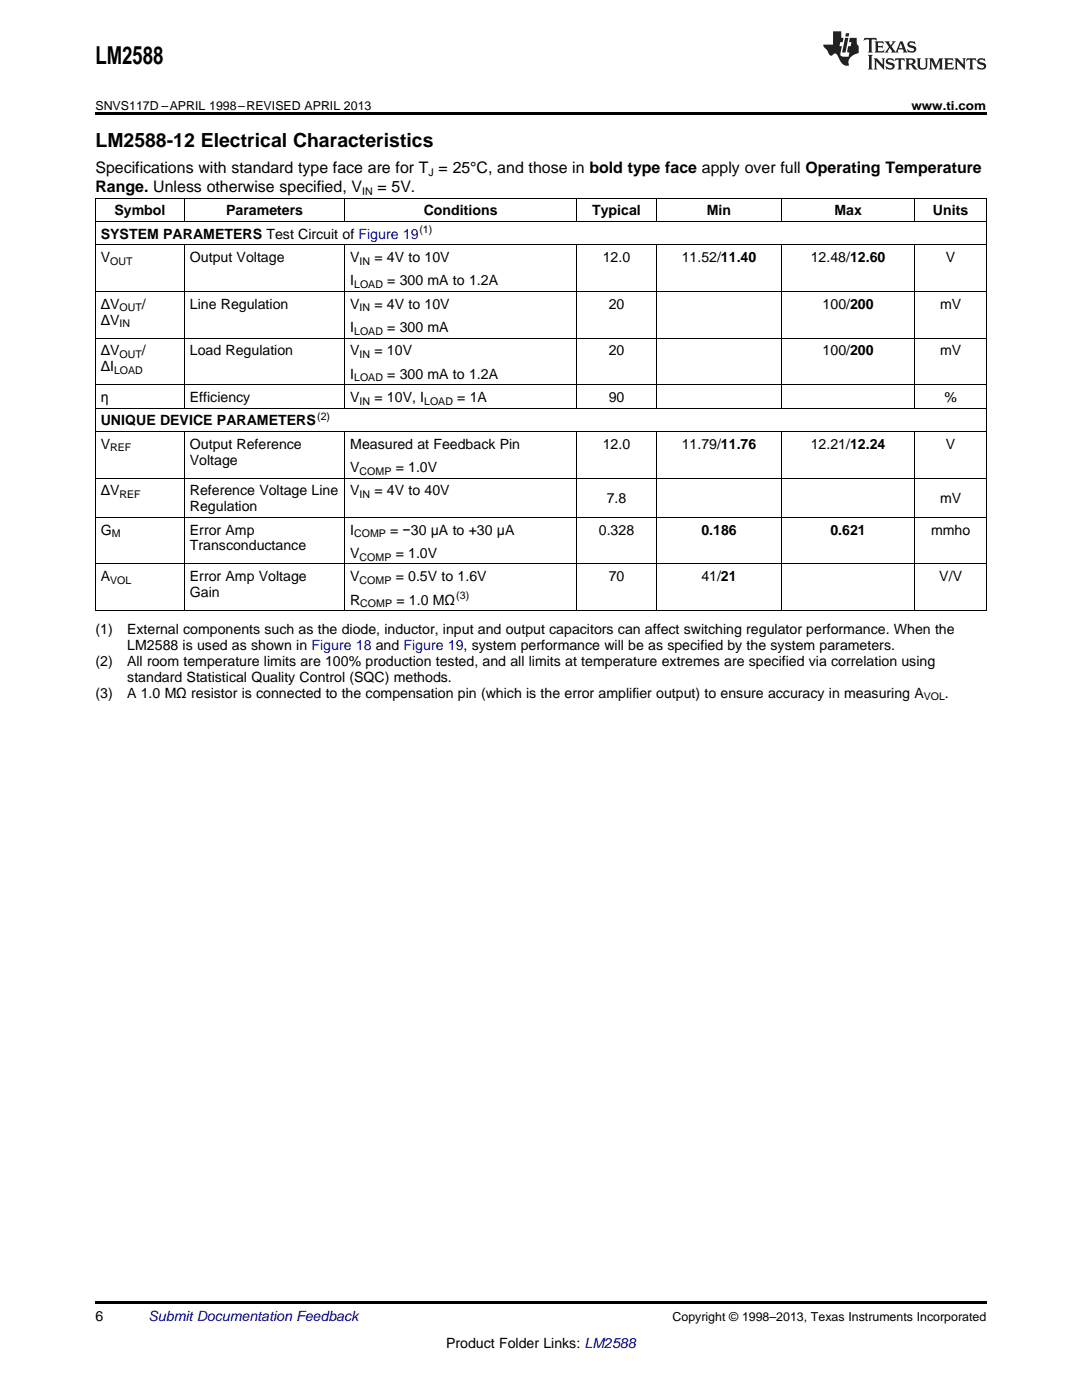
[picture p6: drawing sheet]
<svg xmlns="http://www.w3.org/2000/svg" width="216mm" height="279mm" viewBox="0 0 216 279" stroke-linecap="round" stroke-linejoin="round" font-family="sans-serif">
<defs><g id="words">
<text font-size="4.9" x="19" y="12.8">LM2588</text>
<text font-size="3.9" x="19" y="29.3">LM2588-12 Electrical Characteristics</text>
<g font-size="3.2">
<text x="19" y="34.4">Specifications with standard type face are for T = 25°C, and those in bold type face apply over full Operating Temperature</text>
<text x="19" y="38.3">Range. Unless otherwise specified, V</text>
<text x="75.3" y="38.3">= 5V.</text>
</g>
<g font-size="2.8">
<text x="20.1" y="47.6">SYSTEM PARAMETERS Test Circuit of Figure 19</text>
<text x="22.8" y="43">Symbol</text>
<text x="45.1" y="43">Parameters</text>
<text x="84.6" y="43">Conditions</text>
<text x="118.1" y="43">Typical</text>
<text x="141" y="43">Min</text>
<text x="166.5" y="43">Max</text>
<text x="186.2" y="43">Units</text>
<text x="20.1" y="52.3">V</text>
<text x="37.9" y="52.3">Output Voltage</text>
<text x="69.9" y="52.3">V</text>
<text x="74.7" y="52.3">= 4V to 10V</text>
<text x="120.3" y="52.3">12.0</text>
<text x="136" y="52.3">11.52/11.40</text>
<text x="161.8" y="52.3">12.48/12.60</text>
<text x="188.7" y="52.3">V</text>
<text x="69.9" y="56.9">I</text>
<text x="77.3" y="56.9">= 300 mA to 1.2A</text>
<text x="20.1" y="61.6">ΔV</text>
<text x="20.1" y="64.8">ΔV</text>
<text x="28.3" y="61.6">/</text>
<text x="37.9" y="61.6">Line Regulation</text>
<text x="69.9" y="61.6">V</text>
<text x="74.7" y="61.6">= 4V to 10V</text>
<text x="121.5" y="61.6">20</text>
<text x="164.1" y="61.6">100/200</text>
<text x="187.6" y="61.6">mV</text>
<text x="20.1" y="70.9">ΔV</text>
<text x="28.3" y="70.9">/</text>
<text x="37.9" y="70.9">Load Regulation</text>
<text x="69.9" y="66.3">I</text>
<text x="69.9" y="70.9">V</text>
<text x="74.7" y="70.9">= 10V</text>
<text x="77.3" y="66.3">= 300 mA</text>
<text x="121.5" y="70.9">20</text>
<text x="164.1" y="70.9">100/200</text>
<text x="187.6" y="70.9">mV</text>
<text x="20.1" y="74.1">ΔI</text>
<text x="69.9" y="75.6">I</text>
<text x="77.3" y="75.6">= 300 mA to 1.2A</text>
<text x="20.1" y="80.2">η</text>
<text x="37.9" y="80.2">Efficiency</text>
<text x="69.9" y="80.2">V</text>
<text x="74.7" y="80.2">= 10V, I</text>
<text x="91.2" y="80.2">= 1A</text>
<text x="121.5" y="80.2">90</text>
<text x="188.5" y="80.2">%</text>
<text x="20.1" y="84.9">UNIQUE DEVICE PARAMETERS</text>
<text x="20.1" y="89.5">V</text>
<text x="37.9" y="89.5">Output Reference</text>
<text x="69.9" y="89.5">Measured at Feedback Pin</text>
<text x="120.3" y="89.5">12.0</text>
<text x="136" y="89.5">11.79/11.76</text>
<text x="161.8" y="89.5">12.21/12.24</text>
<text x="188.7" y="89.5">V</text>
<text x="37.9" y="92.7">Voltage</text>
<text x="69.9" y="94.2">V</text>
<text x="79" y="94.2">= 1.0V</text>
<text x="20.1" y="98.8">ΔV</text>
<text x="37.9" y="98.8">Reference Voltage Line</text>
<text x="69.9" y="98.8">V</text>
<text x="74.7" y="98.8">= 4V to 40V</text>
<text x="121.1" y="100.4">7.8</text>
<text x="187.6" y="100.4">mV</text>
<text x="20.1" y="106.7">G</text>
<text x="37.9" y="102">Regulation</text>
<text x="37.9" y="106.7">Error Amp</text>
<text x="69.9" y="106.7">I</text>
<text x="77.9" y="106.7">= −30 μA to +30 μA</text>
<text x="119.5" y="106.7">0.328</text>
<text x="139.9" y="106.7">0.186</text>
<text x="165.7" y="106.7">0.621</text>
<text x="185.8" y="106.7">mmho</text>
<text x="37.9" y="109.9">Transconductance</text>
<text x="69.9" y="111.3">V</text>
<text x="79" y="111.3">= 1.0V</text>
<text x="20.1" y="116">A</text>
<text x="37.9" y="116">Error Amp Voltage</text>
<text x="37.9" y="119.2">Gain</text>
<text x="69.9" y="116">V</text>
<text x="79" y="116">= 0.5V to 1.6V</text>
<text x="121.5" y="116">70</text>
<text x="139.9" y="116">41/21</text>
<text x="187.4" y="116">V/V</text>
<text x="69.9" y="120.7">R</text>
<text x="79.1" y="120.7">= 1.0 MΩ</text>
<text x="19" y="126.5">(1)</text>
<text x="25.4" y="126.5">External components such as the diode, inductor, input and output capacitors can affect switching regulator performance. When the</text>
<text x="25.4" y="129.7">LM2588 is used as shown in Figure 18 and Figure 19, system performance will be as specified by the system parameters.</text>
<text x="19" y="132.9">(2)</text>
<text x="25.4" y="132.9">All room temperature limits are 100% production tested, and all limits at temperature extremes are specified via correlation using</text>
<text x="25.4" y="136">standard Statistical Quality Control (SQC) methods.</text>
<text x="19" y="139.2">(3)</text>
<text x="25.4" y="139.2">A 1.0 MΩ resistor is connected to the compensation pin (which is the error amplifier output) to ensure accuracy in measuring A</text>
<text x="188.6" y="139.2">.</text>
<text x="19" y="263.6">6</text>
<text x="89" y="269">Product Folder Links: LM2588</text>
</g>
<text font-size="2.8" fill="#0000c8" x="29.6" y="263.6">Submit Documentation Feedback</text>
<g font-size="2.5">
<text x="19" y="21.9">SNVS117D –APRIL 1998–REVISED APRIL 2013</text>
<text x="181.9" y="21.9">www.ti.com</text>
<text x="134.2" y="263.6">Copyright © 1998–2013, Texas Instruments Incorporated</text>
</g>
<g font-size="2.1">
<text x="85.5" y="35.1">J</text>
<text x="72.2" y="38.9">IN</text>
<text x="83.7" y="46.5">(1)</text>
<text x="22" y="52.8">OUT</text>
<text x="71.8" y="52.8">IN</text>
<text x="70.7" y="57.5">LOAD</text>
<text x="23.8" y="62.2">OUT</text>
<text x="23.8" y="65.3">IN</text>
<text x="71.8" y="62.2">IN</text>
<text x="23.8" y="71.5">OUT</text>
<text x="70.7" y="66.8">LOAD</text>
<text x="71.8" y="71.5">IN</text>
<text x="22.8" y="74.6">LOAD</text>
<text x="70.7" y="76.1">LOAD</text>
<text x="63.3" y="83.7">(2)</text>
<text x="71.8" y="80.8">IN</text>
<text x="84.6" y="80.8">LOAD</text>
<text x="22" y="90.1">REF</text>
<text x="71.8" y="94.8">COMP</text>
<text x="23.8" y="99.4">REF</text>
<text x="71.8" y="99.4">IN</text>
<text x="22.3" y="107.2">M</text>
<text x="70.7" y="107.2">COMP</text>
<text x="71.8" y="111.9">COMP</text>
<text x="22" y="116.6">VOL</text>
<text x="71.8" y="116.6">COMP</text>
<text x="91.1" y="119.5">(3)</text>
<text x="71.9" y="121.2">COMP</text>
<text x="184.3" y="139.8">VOL</text>
</g>
</g></defs>
<path d="M19 22.5h177.8v.5h-177.8zM19 259.7h177.8v.5h-177.8z" fill="#000"/>
<g fill="none" stroke="#000" stroke-width=".2">
<path d="M19 39.5h177.8M19.1 39.6v82.3M36.8 39.6v4.6M68.8 39.6v4.6M115 39.6v4.6M131 39.6v4.6M155.9 39.6v4.6M182.5 39.6v4.6M196.8 39.6v82.3M19 58.2h177.8M19 48.8h177.8M19 44.2h177.8"/>
<path d="M36.8 48.9v32.6M68.8 48.9v32.6M115 48.9v32.6M131 48.9v32.6M155.9 48.9v32.6M182.5 48.9v32.6M19 76.8h177.8M19 67.5h177.8M19 95.4h177.8M19 86.1h177.8M19 81.4h177.8M36.8 86.1v35.8"/>
<path d="M68.8 86.1v35.8M115 86.1v35.8M131 86.1v35.8M155.9 86.1v35.8M182.5 86.1v35.8M19 112.6h177.8M19 103.2h177.8M19 121.9h177.8"/>
</g>
<g fill="#231f20">
<path d="M172.5 7.6l-.1 .5 .4-.2h.6v.1v2.1l-.2 .4h.9l-.2-.4v-2.1l.1-.1h.5l.5 .2-.2-.5zM174.5 8.3l.2 .3v1.5l-.2 .4h1.8l.2-.6a1.04 1.04 0 0 1-1.3 .2v-.7h.6l.3 .2v-.6l-.3 .2h-.6v-.6l.8-.1 .4 .3-.2-.5zM176.5 8.3l.9 1.1-.9 1.1h.8l-.2-.2 .4-.7 .5 .7-.2 .2h1.5l-.2-.2 .2-.4h.9l.1 .4-.2 .2h1l-.3-.3-.7-1.9h-.5l-.9 2-.8-1 .9-1h-.8l.1 .3-.4 .5-.3-.6 .1-.2zM179.7 8.6l.4 1h-.7zM181.3 8.4a.63 .63 0 0 0-.2 .7 .63 .63 0 0 0 .6 .4l.6 .2 .1 .2a.75 .75 0 0 1-.7 .4 .75 .75 0 0 1-.6-.5l.1 .7 .1-.1a1.11 1.11 0 0 0 1.5-.6 1.13 1.13 0 0 0-1.2-.8l-.1-.4a1.04 1.04 0 0 1 1.2 .2l-.2-.5-.2 .1-.4-.2zM173.2 10.9l.2 .4v2.2l-.2 .4h1l-.3-.4v-2.2l.3-.4zM174.3 11.6l.3 .4v1.5l-.3 .4h.8l-.2-.4v-1.3l1.5 1.7v-1.9l.2-.4h-.7l.2 .4v.9l-1.1-1.3zM177 11.8a.62 .62 0 0 0-.2 .7 .62 .62 0 0 0 .6 .4l.6 .1 .1 .3a.76 .76 0 0 1-.7 .3 .76 .76 0 0 1-.7-.4l.2 .7 .1-.1a1.11 1.11 0 0 0 1.5-.6 1.13 1.13 0 0 0-1.2-.8l-.1-.4a1.04 1.04 0 0 1 1.2 .2l-.2-.6-.2 .1-.5-.1zM178.7 11.6l-.2 .6a.61 .61 0 0 1 .8-.3v1.6l-.2 .4h.9l-.2-.4v-1.6a.63 .63 0 0 1 .7 .3l-.1-.6zM180.6 11.6l.3 .4v1.5l-.3 .4h1l-.2-.2-.1-.8 .6 .2a.76 .76 0 0 0 1.2 .7l-1-1a.58 .58 0 0 0 .6-.5 .58 .58 0 0 0-.5-.6zM181.4 11.9h.1a.45 .45 0 0 1 .5 .1 .45 .45 0 0 1 .1 .5l-.8 .2zM182.9 11.6l.2 .2a2.17 2.17 0 0 0 .3 1.9 .99 .99 0 0 0 1.6-.6v-1.1l.2-.4h-.7l.2 .2a1.92 1.92 0 0 1-.2 1.8 .6 .6 0 0 1-.9-.5v-1.1l.2-.4zM185.4 11.6l.2 .4v1.5l-.2 .4h.7l-.2-.4v-1.4l.8 1.8 .8-1.8v1.4l-.2 .4h.9l-.2-.4v-1.5l.2-.4h-.8l-.6 1.5-.6-1.5zM188.4 11.6l.2 .4v1.5l-.2 .4h1.8l.1-.6a1.04 1.04 0 0 1-1.2 .1v-.6h.5l.4 .2v-.6l-.4 .2h-.5v-.7h.8l.3 .3-.1-.6zM190.5 11.6l.2 .4v1.5l-.2 .4h.7l-.2-.4v-1.3l1.5 1.7v-1.9l.2-.4h-.7l.2 .4v.9l-1.1-1.3zM192.9 11.6l-.1 .6a.61 .61 0 0 1 .7-.3l.1 1.6-.3 .4h1l-.3-.4 .1-1.6a.63 .63 0 0 1 .7 .3l-.1-.6zM195.2 11.8a.62 .62 0 0 0-.2 .7 .62 .62 0 0 0 .6 .4l.6 .1 .1 .3a.76 .76 0 0 1-.7 .3 .76 .76 0 0 1-.6-.4l.1 .7 .1-.1a1.11 1.11 0 0 0 1.6-.6 1.13 1.13 0 0 0-1.3-.8l-.1-.4a1.04 1.04 0 0 1 1.2 .2l-.1-.6-.2 .1-.5-.1z"/>
<path d="M166.2 6.3v2.6h-1.9v.4l.8 .9a.91 .91 0 0 0 1 .8 .56 .56 0 0 1 .5-.3 .56 .56 0 0 1 .5 .3l.4 .8a1.53 1.53 0 0 0 1.9 1.2 1.54 1.54 0 0 1 1-2.1l.9-.3v-1.4a1.52 1.52 0 0 1-.4-1.6h-1.3l-.2 .8h.5l-.2 .8h-.5l-.1 1v.2l.4 .1-.2 .8a1.93 1.93 0 0 1-1.6-.3l.3-1.8h-.5l.2-.8h.4l.2-.8h-.4v-1.3zM168.6 7.6l-.6 2.9h.7l.6-2.9zM168.8 6.6l-.1 .7h.6l.2-.7z"/>
</g>
<use href="#words"/>
</svg>
